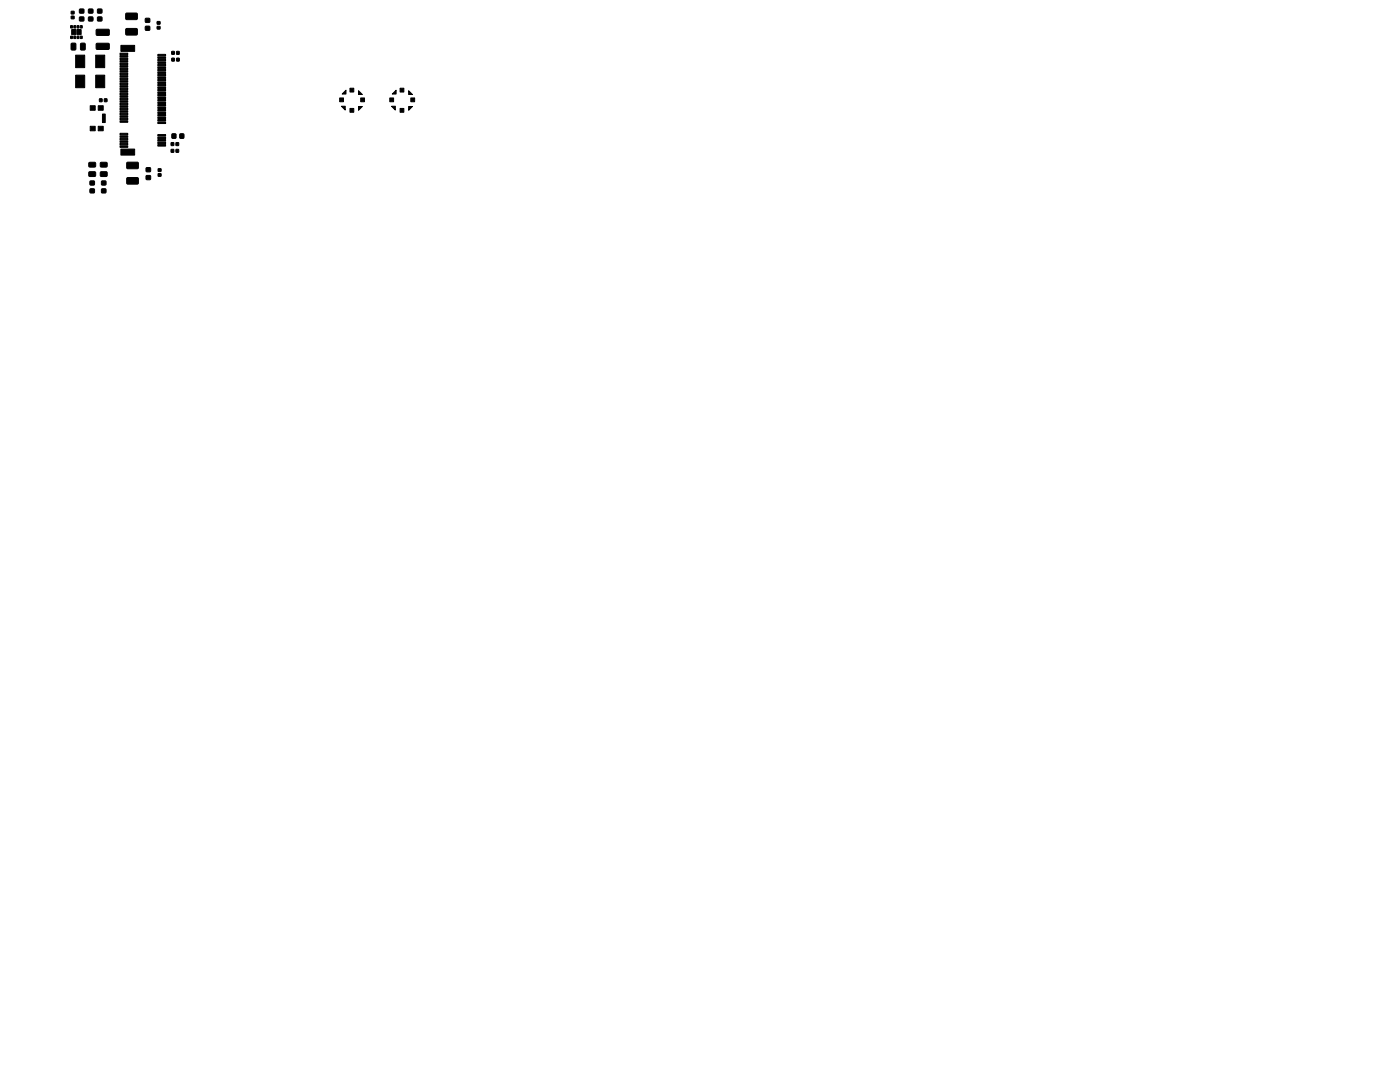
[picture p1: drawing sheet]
<svg xmlns="http://www.w3.org/2000/svg" width="279mm" height="216mm" viewBox="0 0 279 216" stroke-linecap="round" stroke-linejoin="round" font-family="sans-serif">
<g fill="#000" stroke="#000" stroke-width=".2">
<path d="M14.1 7.2h.4l-.1 .5h-.3zM14.1 5.1h.4l-.1 .5h-.3zM14.2 3.2h.6v.5h-.6zM14.2 2.3h.6v.5h-.6zM14.2 8.7l.7-.1 .2 .1v1.1l-.1 .2h-.6l-.2-.1zM14.8 7.2h.3v.5h-.4zM14.8 5.1h.3v.5h-.4zM14.3 5.9h.8v1h-.8zM15.1 15h1.8v2.5h-1.8zM15.1 11h1.8v2.5h-1.8zM15.4 7.2h.4l-.1 .5h-.3zM15.4 5.1h.4l-.1 .5h-.3z"/>
<path d="M15.4 5.9h.8v1h-.8zM16.1 7.2h.3v.5h-.4zM16.1 5.1h.3v.5h-.4zM15.9 3.4h.8v.7l-.8 .1zM15.9 1.8h.8v.8h-.8zM16.1 8.7l.7-.1 .2 .1v1.1l-.1 .2h-.6l-.2-.1zM17.7 3.4h.8v.7l-.8 .1zM17.7 1.8h.8v.8h-.8zM19.1 15h1.8v2.5h-1.8zM19.1 11h1.8v2.5h-1.8zM19.5 1.8h.8v.8h-.8zM19.5 3.4h.8v.7l-.8 .1z"/>
<path d="M19.9 19.7h.5v.6h-.5zM20.8 19.7h.5v.6h-.5zM19.2 8.7l2.5-.1 .1 .3v.8l-.2 .2h-2.3l-.1-.3zM19.2 5.9l2.5-.1 .1 .3v.8l-.2 .2h-2.3l-.1-.3zM23.9 19.6h1.6v.3h-1.6zM23.9 19.1h1.6v.3h-1.6zM23.9 18.6h1.6v.3h-1.6zM23.9 18.1h1.6v.3h-1.6zM23.9 17.6h1.6v.3h-1.6zM23.9 17.1h1.6v.3h-1.6zM23.9 16.6h1.6v.3h-1.6zM23.9 16.1h1.6v.3h-1.6z"/>
<path d="M23.9 15.6h1.6v.3h-1.6zM23.9 15.1h1.6v.3h-1.6zM23.9 14.6h1.6v.3h-1.6zM23.9 14.1h1.6v.3h-1.6zM23.9 13.6h1.6v.3h-1.6zM23.9 13.1h1.6v.3h-1.6zM23.9 12.6h1.6v.3h-1.6zM23.9 12.1h1.6v.3h-1.6zM23.9 11.6h1.6v.3h-1.6zM23.9 11.1h1.6v.3h-1.6zM23.9 10.6h1.6v.3h-1.6zM24.1 9.1h2.8v1.1h-2.8z"/>
<path d="M25.1 2.7l2.2-.1 .1 .2v1l-.2 .1h-2l-.1-.2zM25.1 5.7h2.2l.1 .2v1l-.2 .1h-2l-.1-.2zM29 3.7h.8l.1 .7-.8 .1zM29 5.3h.9v.7h-.9zM31.4 4.3h.5v.5h-.5zM31.4 5.3h.5v.5h-.5zM31.5 19.3h1.5v.3h-1.5zM31.5 18.9h1.5v.3h-1.5zM31.5 18.3h1.5v.3h-1.5zM31.5 17.9h1.5v.3h-1.5zM31.5 17.3h1.5v.3h-1.5zM31.5 16.9h1.5v.3h-1.5z"/>
<path d="M31.5 16.3h1.5v.3h-1.5zM31.5 15.9h1.5v.3h-1.5zM31.5 15.3h1.5v.3h-1.5zM31.5 14.9h1.5v.3h-1.5zM31.5 14.3h1.5v.3h-1.5zM31.5 13.9h1.5v.3h-1.5zM31.5 13.3h1.5v.3h-1.5zM31.5 12.9h1.5v.3h-1.5zM31.5 12.3h1.5v.3h-1.5zM31.5 11.9h1.5v.3h-1.5zM31.5 11.3h1.5v.3h-1.5zM31.5 10.9h1.5v.3h-1.5z"/>
<path d="M34.3 10.3h.5v.5h-.5zM34.3 11.6h.5v.6h-.5zM35.2 10.3h.6l-.1 .5h-.5zM35.3 11.6h.5v.6h-.6zM69 18v.8h-.7zM69.8 17.6h.8v.8h-.8zM71.6 18.1l.7 .8h-.7zM78.3 18.8l.7-.8v.8zM79.8 17.6h.8v.8h-.8zM81.6 18.1l.7 .8h-.7zM18 21.1h1v.9h-1zM18 25.2h1v.9h-1z"/>
<path d="M18 37.7h.8v.7l-.8 .1zM18 36.1h.8v.8h-.8zM17.8 34.3h1.2l.1 .8-1.3 .1zM17.8 32.4h1.2l.1 .8-1.3 .1zM19.6 21.1h1v.9h-1zM19.6 25.2h1v.9h-1zM20.4 22.8h.6v1.7h-.6zM20.3 37.7h.8v.7l-.8 .1zM20.3 36.1h.8v.8h-.8zM20.1 34.3h1.2l.1 .8-1.3 .1zM20.1 32.4h1.2l.1 .8-1.3 .1zM23.9 29.1h1.6v.3h-1.6z"/>
<path d="M23.9 28.6h1.6v.3h-1.6zM23.9 28.1h1.6v.3h-1.6zM23.9 27.6h1.6v.3h-1.6zM23.9 27.1h1.6v.3h-1.6zM23.9 26.6h1.6v.3h-1.6zM23.9 24.1h1.6v.3h-1.6zM23.9 23.6h1.6v.3h-1.6zM23.9 23.1h1.6v.3h-1.6zM23.9 22.6h1.6v.3h-1.6zM23.9 22.1h1.6v.3h-1.6zM23.9 21.6h1.6v.3h-1.6zM23.9 21.1h1.6v.3h-1.6z"/>
<path d="M23.9 20.6h1.6v.3h-1.6zM23.9 20.1h1.6v.3h-1.6zM24.1 29.8h2.8v1.1h-2.8zM25.3 35.5h2.2l.1 .2v.9l-.2 .1h-2l-.1-.2zM25.3 32.4h2.2l.1 .2v.9l-.2 .2-2-.1-.1-.2zM29.2 35.1l.8-.1v.8h-.8zM29.2 33.5h.8v.7l-.8 .1zM31.6 34.7l.5-.1v.6h-.5zM31.6 33.7h.5v.5h-.5zM31.5 28.9h1.5v.3h-1.5zM31.5 28.3h1.5v.3h-1.5zM31.5 27.9h1.5v.3h-1.5z"/>
<path d="M31.5 27.3h1.5v.3h-1.5zM31.5 26.9h1.5v.3h-1.5zM31.5 24.3h1.5v.3h-1.5zM31.5 23.9h1.5v.3h-1.5zM31.5 23.3h1.5v.3h-1.5zM31.5 22.9h1.5v.3h-1.5zM31.5 22.3h1.5v.3h-1.5zM31.5 21.9h1.5v.3h-1.5zM31.5 21.3h1.5v.3h-1.5zM31.5 20.9h1.5v.3h-1.5zM31.5 20.3h1.5v.3h-1.5zM31.5 19.9h1.5v.3h-1.5z"/>
<path d="M34.2 28.5h.5v.5h-.5zM34.2 29.8h.5v.6h-.5zM34.3 26.7h.8v.9h-.8zM35.1 28.5h.5v.5h-.5zM35.1 29.8h.5v.6h-.5zM35.9 26.7l.8 .1-.1 .8-.7-.1zM67.8 19.5h.8v.8h-.8zM68.1 21.2h.8v.8zM69.8 21.6h.8v.8h-.8zM71.6 21.2h.7l-.7 .8zM72 19.5h.7v.8h-.7zM77.8 19.5h.8v.8h-.8z"/>
<path d="M78.1 21.2h.8v.8zM79.8 21.6h.8v.8h-.8zM81.6 21.2h.7l-.7 .8zM82 19.5h.7v.8h-.7z"/>
</g>
</svg>
